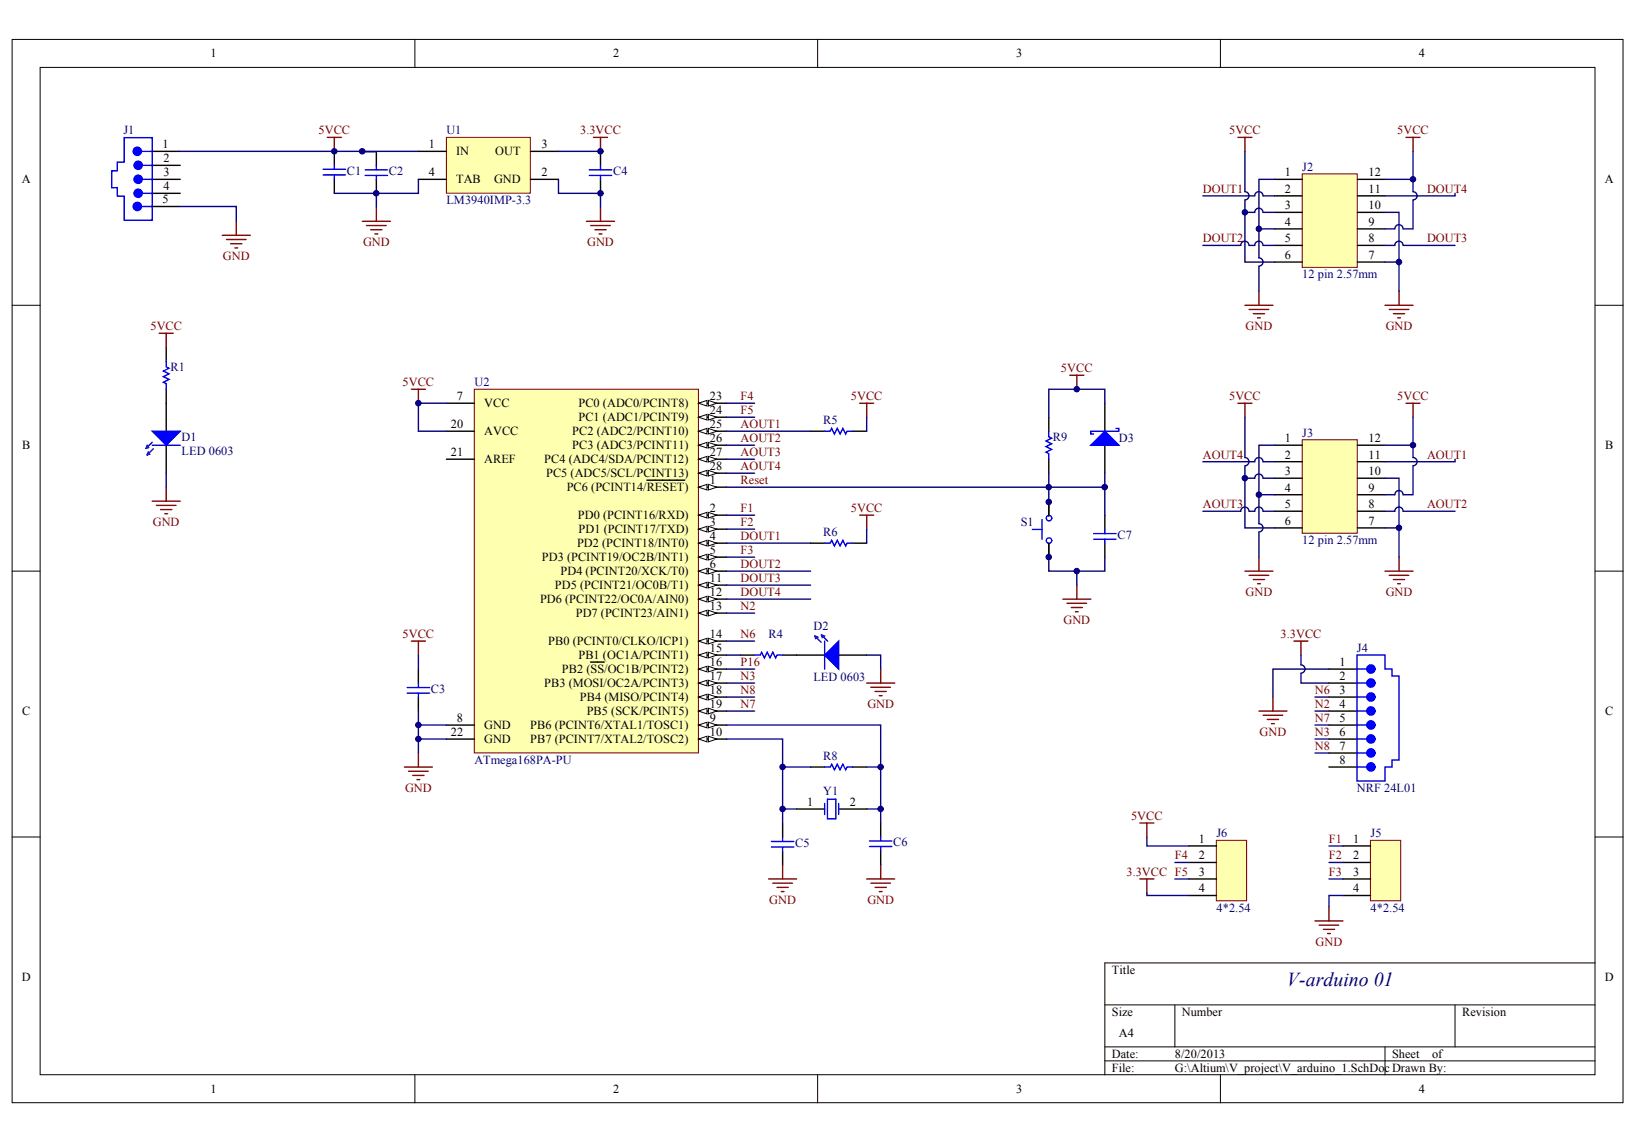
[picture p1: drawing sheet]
<svg xmlns="http://www.w3.org/2000/svg" width="289mm" height="202mm" viewBox="0 0 289 202" stroke-linecap="round" stroke-linejoin="round" font-family="sans-serif">
<defs><g id="words">
<text font-size="3.5" fill="#000080" x="227" y="174">V-arduino 01</text>
<g font-size="2.2">
<text x="37.1" y="10.1">1</text>
<text x="108.2" y="10.1">2</text>
<text x="179.2" y="10.1">3</text>
<text x="250.3" y="10.1">4</text>
<text x="28.7" y="26.2">1</text>
<text x="28.8" y="28.6">2</text>
<text x="75.7" y="26.2">1</text>
<text x="80.5" y="27.4">IN</text>
<text x="87.4" y="27.4">OUT</text>
<text x="95.5" y="26.2">3</text>
<text x="3.8" y="32.3">A</text>
<text x="28.7" y="35.9">5</text>
<text x="28.8" y="31.1">3</text>
<text x="28.8" y="33.6">4</text>
<text x="75.7" y="31.1">4</text>
<text x="80.5" y="32.3">TAB</text>
<text x="87.1" y="32.3">GND</text>
<text x="95.5" y="31.1">2</text>
<text x="226.6" y="31.1">1</text>
<text x="226.6" y="34">2</text>
<text x="241.4" y="34">11</text>
<text x="241.4" y="31.1">12</text>
<text x="283.1" y="32.3">A</text>
<text x="226.6" y="36.9">3</text>
<text x="226.6" y="39.8">4</text>
<text x="241.4" y="39.8">9</text>
<text x="241.4" y="36.9">10</text>
<text x="226.6" y="42.8">5</text>
<text x="226.6" y="45.7">6</text>
<text x="241.4" y="45.7">7</text>
<text x="241.4" y="42.8">8</text>
<text x="80.6" y="70.6">7</text>
<text x="85.4" y="71.8">VCC</text>
<text x="102" y="71.8">PC0 (ADC0/PCINT8)</text>
<text x="125.2" y="70.6">23</text>
<text x="79.5" y="75.5">20</text>
<text x="85.4" y="76.8">AVCC</text>
<text x="100.9" y="76.8">PC2 (ADC2/PCINT10)</text>
<text x="102" y="74.3">PC1 (ADC1/PCINT9)</text>
<text x="125.2" y="73.1">24</text>
<text x="125.2" y="75.5">25</text>
<text x="125.2" y="78">26</text>
<text x="226.6" y="78">1</text>
<text x="241.4" y="78">12</text>
<text x="3.9" y="79.2">B</text>
<text x="79.5" y="80.5">21</text>
<text x="85.4" y="81.7">AREF</text>
<text x="96" y="81.7">PC4 (ADC4/SDA/PCINT12)</text>
<text x="100.9" y="79.2">PC3 (ADC3/PCINT11)</text>
<text x="125.2" y="80.5">27</text>
<text x="125.2" y="82.9">28</text>
<text x="226.6" y="80.9">2</text>
<text x="226.6" y="83.8">3</text>
<text x="241.4" y="83.8">10</text>
<text x="241.4" y="80.9">11</text>
<text x="283.1" y="79.2">B</text>
<text x="96.3" y="84.2">PC5 (ADC5/SCL/PCINT13)</text>
<text x="100" y="86.6">PC6 (PCINT14/RESET)</text>
<text x="125.2" y="85.4">1</text>
<text x="226.6" y="86.7">4</text>
<text x="226.6" y="89.6">5</text>
<text x="241.4" y="89.6">8</text>
<text x="241.4" y="86.7">9</text>
<text x="101.9" y="91.6">PD0 (PCINT16/RXD)</text>
<text x="102.1" y="94">PD1 (PCINT17/TXD)</text>
<text x="125.2" y="90.3">2</text>
<text x="125.2" y="92.8">3</text>
<text x="125.2" y="95.3">4</text>
<text x="226.6" y="92.6">6</text>
<text x="241.4" y="92.6">7</text>
<text x="95.6" y="99">PD3 (PCINT19/OC2B/INT1)</text>
<text x="98.9" y="101.4">PD4 (PCINT20/XCK/T0)</text>
<text x="101.8" y="96.5">PD2 (PCINT18/INT0)</text>
<text x="125.2" y="97.7">5</text>
<text x="125.2" y="100.2">6</text>
<text x="95.3" y="106.4">PD6 (PCINT22/OC0A/AIN0)</text>
<text x="97.9" y="103.9">PD5 (PCINT21/OC0B/T1)</text>
<text x="125.2" y="102.7">11</text>
<text x="125.2" y="105.1">12</text>
<text x="125.2" y="107.6">13</text>
<text x="96.7" y="113.8">PB0 (PCINT0/CLKO/ICP1)</text>
<text x="101.6" y="108.8">PD7 (PCINT23/AIN1)</text>
<text x="125.2" y="112.6">14</text>
<text x="99.1" y="118.7">PB2 (SS/OC1B/PCINT2)</text>
<text x="102" y="116.3">PB1 (OC1A/PCINT1)</text>
<text x="125.2" y="115">15</text>
<text x="125.2" y="117.5">16</text>
<text x="125.2" y="120">17</text>
<text x="236.3" y="120">2</text>
<text x="236.3" y="117.5">1</text>
<text x="96" y="121.2">PB3 (MOSI/OC2A/PCINT3)</text>
<text x="102.3" y="123.7">PB4 (MISO/PCINT4)</text>
<text x="125.2" y="122.4">18</text>
<text x="125.2" y="124.9">19</text>
<text x="236.3" y="122.4">3</text>
<text x="236.3" y="124.9">4</text>
<text x="3.9" y="126.1">C</text>
<text x="79.5" y="129.8">22</text>
<text x="80.6" y="127.4">8</text>
<text x="85.4" y="128.6">GND</text>
<text x="85.4" y="131.1">GND</text>
<text x="93.5" y="128.6">PB6 (PCINT6/XTAL1/TOSC1)</text>
<text x="93.5" y="131.1">PB7 (PCINT7/XTAL2/TOSC2)</text>
<text x="103.5" y="126.1">PB5 (SCK/PCINT5)</text>
<text x="125.2" y="127.4">9</text>
<text x="125.2" y="129.8">10</text>
<text x="236.3" y="127.4">5</text>
<text x="236.3" y="129.8">6</text>
<text x="283.1" y="126.1">C</text>
<text x="236.3" y="132.3">7</text>
<text x="236.3" y="134.8">8</text>
<text x="142.4" y="142.2">1</text>
<text x="149.9" y="142.2">2</text>
<text x="211.5" y="148.7">1</text>
<text x="238.7" y="148.7">1</text>
<text x="211.5" y="151.6">2</text>
<text x="211.5" y="154.5">3</text>
<text x="238.7" y="151.6">2</text>
<text x="238.7" y="154.5">3</text>
<text x="211.5" y="157.4">4</text>
<text x="238.7" y="157.4">4</text>
<text x="3.8" y="173">D</text>
<text x="196.1" y="171.8">Title</text>
<text x="283.1" y="173">D</text>
<text x="196.1" y="179.2">Size</text>
<text x="208.5" y="179.2">Number</text>
<text x="257.9" y="179.2">Revision</text>
<text x="197.4" y="182.9">A4</text>
<text x="196.1" y="186.6">Date:</text>
<text x="196.1" y="189.1">File:</text>
<text x="207.2" y="186.6">8/20/2013</text>
<text x="207.2" y="189.1">G:\Altium\V_project\V_arduino_1.SchDocDrawn By:</text>
<text x="245.5" y="186.6">Sheet</text>
<text x="252.6" y="186.6">of</text>
<text x="37.1" y="192.8">1</text>
<text x="108.2" y="192.8">2</text>
<text x="179.2" y="192.8">3</text>
<text x="250.3" y="192.8">4</text>
</g>
<g font-size="2.2" fill="#000080">
<text x="21.8" y="23.7">J1</text>
<text x="78.7" y="23.7">U1</text>
<text x="61.2" y="30.8">C1</text>
<text x="68.6" y="30.9">C2</text>
<text x="108.1" y="30.9">C4</text>
<text x="229.7" y="30.1">J2</text>
<text x="78.7" y="36">LM3940IMP-3.3</text>
<text x="229.7" y="49.1">12 pin 2.57mm</text>
<text x="30.1" y="65.4">R1</text>
<text x="83.7" y="68.1">U2</text>
<text x="32" y="77.7">D1</text>
<text x="145.2" y="74.8">R5</text>
<text x="185.7" y="77.7">R9</text>
<text x="197.4" y="78">D3</text>
<text x="229.7" y="77">J3</text>
<text x="32" y="80.2">LED 0603</text>
<text x="145.2" y="94.5">R6</text>
<text x="180.1" y="92.8">S1</text>
<text x="197.1" y="95.1">C7</text>
<text x="229.7" y="96">12 pin 2.57mm</text>
<text x="135.6" y="112.6">R4</text>
<text x="143.5" y="111.2">D2</text>
<text x="239.4" y="115">J4</text>
<text x="76" y="122.2">C3</text>
<text x="143.5" y="120.2">LED 0603</text>
<text x="83.7" y="134.8">ATmega168PA-PU</text>
<text x="145.2" y="134">R8</text>
<text x="145.2" y="140.2">Y1</text>
<text x="239.4" y="139.7">NRF 24L01</text>
<text x="140.3" y="149.4">C5</text>
<text x="157.6" y="149.3">C6</text>
<text x="214.6" y="147.7">J6</text>
<text x="241.8" y="147.7">J5</text>
<text x="214.6" y="160.9">4*2.54</text>
<text x="241.8" y="160.9">4*2.54</text>
</g>
<g font-size="2.2" fill="#800000">
<text x="56.2" y="23.7">5VCC</text>
<text x="102.3" y="23.7">3.3VCC</text>
<text x="216.8" y="23.7">5VCC</text>
<text x="246.4" y="23.7">5VCC</text>
<text x="212.2" y="34">DOUT1</text>
<text x="251.7" y="34">DOUT4</text>
<text x="39.3" y="45.9">GND</text>
<text x="64" y="43.4">GND</text>
<text x="103.6" y="43.4">GND</text>
<text x="212.2" y="42.8">DOUT2</text>
<text x="251.7" y="42.8">DOUT3</text>
<text x="26.5" y="58.3">5VCC</text>
<text x="219.7" y="58.3">GND</text>
<text x="244.4" y="58.3">GND</text>
<text x="187.1" y="65.7">5VCC</text>
<text x="71" y="68.1">5VCC</text>
<text x="130.6" y="70.6">F4</text>
<text x="150.1" y="70.6">5VCC</text>
<text x="216.8" y="70.6">5VCC</text>
<text x="246.4" y="70.6">5VCC</text>
<text x="130.6" y="75.5">AOUT1</text>
<text x="130.6" y="78">AOUT2</text>
<text x="130.6" y="73.1">F5</text>
<text x="130.6" y="80.5">AOUT3</text>
<text x="130.6" y="82.9">AOUT4</text>
<text x="212.2" y="80.9">AOUT4</text>
<text x="251.7" y="80.9">AOUT1</text>
<text x="130.6" y="85.4">Reset</text>
<text x="212.2" y="89.6">AOUT3</text>
<text x="251.7" y="89.6">AOUT2</text>
<text x="27" y="92.8">GND</text>
<text x="130.6" y="95.3">DOUT1</text>
<text x="130.6" y="90.3">F1</text>
<text x="130.6" y="92.8">F2</text>
<text x="150.1" y="90.3">5VCC</text>
<text x="130.6" y="100.2">DOUT2</text>
<text x="130.6" y="97.7">F3</text>
<text x="130.6" y="107.6">N2</text>
<text x="130.6" y="102.7">DOUT3</text>
<text x="130.6" y="105.1">DOUT4</text>
<text x="219.7" y="105.1">GND</text>
<text x="244.4" y="105.1">GND</text>
<text x="71" y="112.6">5VCC</text>
<text x="130.6" y="112.6">N6</text>
<text x="187.6" y="110.1">GND</text>
<text x="225.9" y="112.6">3.3VCC</text>
<text x="130.6" y="120">N3</text>
<text x="130.6" y="117.5">P16</text>
<text x="130.6" y="124.9">N7</text>
<text x="130.6" y="122.4">N8</text>
<text x="153" y="124.9">GND</text>
<text x="231.9" y="124.9">N2</text>
<text x="231.9" y="122.4">N6</text>
<text x="222.2" y="129.8">GND</text>
<text x="231.9" y="129.8">N3</text>
<text x="231.9" y="127.4">N7</text>
<text x="231.9" y="132.3">N8</text>
<text x="71.5" y="139.7">GND</text>
<text x="199.5" y="144.6">5VCC</text>
<text x="234.4" y="148.7">F1</text>
<text x="198.7" y="154.5">3.3VCC F5</text>
<text x="207.2" y="151.6">F4</text>
<text x="234.4" y="151.6">F2</text>
<text x="234.4" y="154.5">F3</text>
<text x="135.7" y="159.4">GND</text>
<text x="153" y="159.4">GND</text>
<text x="232.1" y="166.8">GND</text>
</g>
</g></defs>
<g fill="#fff" stroke="#000" stroke-width=".18">
<path d="M2.1 7h284.2v187.5h-284.2z"/>
<path d="M7.1 11.9h274.2v177.7h-274.2z"/>
</g>
<g fill="none" stroke="#000" stroke-width=".18">
<path d="M73.2 7v4.9M144.2 7v4.9M215.3 7v4.9M2.1 53.8h5M281.4 53.8h4.9M2.1 100.7h5M281.4 100.7h4.9M2.1 147.6h5M281.4 147.6h4.9M194.9 177.3h86.5M207.2 177.3v7.4M256.7 177.3v7.4"/>
<path d="M281.4 169.8h-86.5v19.8M73.2 189.6v4.9M144.2 189.6v4.9M194.9 184.7h86.5M194.9 187.1h86.5M215.3 189.6v4.9M244.3 184.7v4.9"/>
</g>
<path d="M83.7 68.7h39.5v64.1h-39.5z" fill="#ffffb0" stroke="#800000" stroke-width=".18"/>
<path d="M123.2 85.9h5" fill="none" stroke="#000" stroke-width=".25"/>
<g fill="#fff" stroke="#000" stroke-width=".18">
<path d="M123.2 85.9l1.5-.5v1z"/>
<path d="M124.9 85.4l1.5 .5-1.5 .5z"/>
</g>
<path d="M114.1 84.7h6.7M123.2 90.9h5" fill="none" stroke="#000" stroke-width=".25"/>
<g fill="#fff" stroke="#000" stroke-width=".18">
<path d="M123.2 90.9l1.5-.5v1z"/>
<path d="M124.9 90.4l1.5 .5-1.5 .5z"/>
</g>
<path d="M123.2 93.3h5" fill="none" stroke="#000" stroke-width=".25"/>
<g fill="#fff" stroke="#000" stroke-width=".18">
<path d="M123.2 93.3l1.5-.5v1z"/>
<path d="M124.9 92.8l1.5 .5-1.5 .5z"/>
</g>
<path d="M123.2 95.8h5" fill="none" stroke="#000" stroke-width=".25"/>
<g fill="#fff" stroke="#000" stroke-width=".18">
<path d="M123.2 95.8l1.5-.5v1z"/>
<path d="M124.9 95.3l1.5 .5-1.5 .5z"/>
</g>
<path d="M123.2 98.3h5" fill="none" stroke="#000" stroke-width=".25"/>
<g fill="#fff" stroke="#000" stroke-width=".18">
<path d="M123.2 98.3l1.5-.5v1z"/>
<path d="M124.9 97.8l1.5 .5-1.5 .5z"/>
</g>
<path d="M123.2 100.7h5" fill="none" stroke="#000" stroke-width=".25"/>
<g fill="#fff" stroke="#000" stroke-width=".18">
<path d="M123.2 100.7l1.5-.5v1z"/>
<path d="M124.9 100.2l1.5 .5-1.5 .5z"/>
</g>
<path d="M78.7 71.1h5M78.7 127.9h5M123.2 127.9h5" fill="none" stroke="#000" stroke-width=".25"/>
<g fill="#fff" stroke="#000" stroke-width=".18">
<path d="M123.2 127.9l1.5-.5v1z"/>
<path d="M124.9 127.4l1.5 .5-1.5 .5z"/>
</g>
<path d="M123.2 130.4h5" fill="none" stroke="#000" stroke-width=".25"/>
<g fill="#fff" stroke="#000" stroke-width=".18">
<path d="M123.2 130.4l1.5-.5v1z"/>
<path d="M124.9 129.9l1.5 .5-1.5 .5z"/>
</g>
<path d="M123.2 103.2h5" fill="none" stroke="#000" stroke-width=".25"/>
<g fill="#fff" stroke="#000" stroke-width=".18">
<path d="M123.2 103.2l1.5-.5v1z"/>
<path d="M124.9 102.7l1.5 .5-1.5 .5z"/>
</g>
<path d="M123.2 105.7h5" fill="none" stroke="#000" stroke-width=".25"/>
<g fill="#fff" stroke="#000" stroke-width=".18">
<path d="M123.2 105.7l1.5-.5v1z"/>
<path d="M124.9 105.2l1.5 .5-1.5 .5z"/>
</g>
<path d="M123.2 108.1h5" fill="none" stroke="#000" stroke-width=".25"/>
<g fill="#fff" stroke="#000" stroke-width=".18">
<path d="M123.2 108.1l1.5-.4v.9z"/>
<path d="M124.9 107.7l1.5 .4-1.5 .5z"/>
</g>
<path d="M123.2 113.1h5" fill="none" stroke="#000" stroke-width=".25"/>
<g fill="#fff" stroke="#000" stroke-width=".18">
<path d="M123.2 113.1l1.5-.5v1z"/>
<path d="M124.9 112.6l1.5 .5-1.5 .5z"/>
</g>
<path d="M123.2 115.6h5" fill="none" stroke="#000" stroke-width=".25"/>
<g fill="#fff" stroke="#000" stroke-width=".18">
<path d="M123.2 115.6l1.5-.5v.9z"/>
<path d="M124.9 115.1l1.5 .5-1.5 .4z"/>
</g>
<path d="M123.2 118h5" fill="none" stroke="#000" stroke-width=".25"/>
<g fill="#fff" stroke="#000" stroke-width=".18">
<path d="M123.2 118l1.5-.5v1z"/>
<path d="M124.9 117.5l1.5 .5-1.5 .5z"/>
</g>
<path d="M104.2 116.8h2.4M123.2 120.5h5" fill="none" stroke="#000" stroke-width=".25"/>
<g fill="#fff" stroke="#000" stroke-width=".18">
<path d="M123.2 120.5l1.5-.5v1z"/>
<path d="M124.9 120l1.5 .5-1.5 .5z"/>
</g>
<path d="M123.2 123h5" fill="none" stroke="#000" stroke-width=".25"/>
<g fill="#fff" stroke="#000" stroke-width=".18">
<path d="M123.2 123l1.5-.5v.9z"/>
<path d="M124.9 122.5l1.5 .5-1.5 .4z"/>
</g>
<path d="M123.2 125.4h5" fill="none" stroke="#000" stroke-width=".25"/>
<g fill="#fff" stroke="#000" stroke-width=".18">
<path d="M123.2 125.4l1.5-.5v1z"/>
<path d="M124.9 124.9l1.5 .5-1.5 .5z"/>
</g>
<path d="M78.7 76.1h5M123.2 71.1h5M78.7 81h5M78.7 130.4h5" fill="none" stroke="#000" stroke-width=".25"/>
<g fill="#fff" stroke="#000" stroke-width=".18">
<path d="M123.2 71.1l1.5-.5v1z"/>
<path d="M124.9 70.6l1.5 .5-1.5 .5z"/>
</g>
<path d="M123.2 73.6h5" fill="none" stroke="#000" stroke-width=".25"/>
<g fill="#fff" stroke="#000" stroke-width=".18">
<path d="M123.2 73.6l1.5-.5v1z"/>
<path d="M124.9 73.1l1.5 .5-1.5 .5z"/>
</g>
<path d="M123.2 76.1h5" fill="none" stroke="#000" stroke-width=".25"/>
<g fill="#fff" stroke="#000" stroke-width=".18">
<path d="M123.2 76.1l1.5-.5v1z"/>
<path d="M124.9 75.6l1.5 .5-1.5 .5z"/>
</g>
<path d="M123.2 78.5h5" fill="none" stroke="#000" stroke-width=".25"/>
<g fill="#fff" stroke="#000" stroke-width=".18">
<path d="M123.2 78.5l1.5-.5v1z"/>
<path d="M124.9 78l1.5 .5-1.5 .5z"/>
</g>
<path d="M123.2 81h5" fill="none" stroke="#000" stroke-width=".25"/>
<g fill="#fff" stroke="#000" stroke-width=".18">
<path d="M123.2 81l1.5-.5v1z"/>
<path d="M124.9 80.5l1.5 .5-1.5 .5z"/>
</g>
<path d="M123.2 83.5h5" fill="none" stroke="#000" stroke-width=".25"/>
<g fill="#fff" stroke="#000" stroke-width=".18">
<path d="M123.2 83.5l1.5-.5v1z"/>
<path d="M124.9 83l1.5 .5-1.5 .5z"/>
</g>
<path d="M66.4 26.8v2.4M66.4 31.7v2.4M143 76.1h2.5M150.4 76.1h2.5M185 73.6v2.5M185 81v2.5M143 135.3h2.5M150.4 135.3h2.5M138 145.2v2.5M138 150.2v2.4M155.3 145.2v2.4M155.3 150.1v2.4" fill="none" stroke="#000" stroke-width=".25"/>
<g fill="none" stroke="#00f" stroke-width=".25">
<path d="M64.4 30h4M64.4 30.9h4M66.4 29.2v.8M66.4 30.9v.8M145.5 76.1h.9l.3-.5 .5 1 .5-1 .5 1 .5-1 .5 1 .2-.5h1M185 76.1v.9l.5 .3-1 .5 1 .5-1 .5 1 .5-1 .5 .5 .2v1M145.5 135.3h.9l.3-.5 .5 1 .5-1 .5 1 .5-1 .5 1 .2-.5h1M136.1 148.4h3.9M136.1 149.4h3.9M138 147.7v.7M138 149.4v.8M153.4 148.3h3.9"/>
<path d="M153.4 149.3h3.9M155.3 147.6v.7M155.3 149.3v.8"/>
</g>
<g fill="none" stroke="#800000" stroke-width=".25">
<path d="M151.6 71.1h2.5M152.9 71.1v2.5M155.3 118v2.5M152.9 120.5h4.9M153.6 121.2h3.5M154.4 122h1.9M155.1 122.7h.5M135.6 155h4.9M136.3 155.8h3.5M137.1 156.5h1.9M137.8 157.3h.5M138 152.6v2.4"/>
<path d="M152.9 155h4.9M153.6 155.8h3.5M154.4 156.5h1.9M155.1 157.3h.5M155.3 152.6v2.4"/>
</g>
<path d="M128.2 81h4.9M128.2 103.2h14.8M128.2 105.7h14.8M128.2 127.9h27.1v17.3M128.2 130.4h9.8v14.8M138 135.3h5M152.9 135.3h2.4M138 142.7h2.5M152.9 142.7h2.4M155.3 152.5v.1" fill="none" stroke="#0c0087" stroke-width=".25"/>
<path d="M78.7 24.2h14.8v9.9h-14.8z" fill="#ffffb0" stroke="#800000" stroke-width=".18"/>
<g fill="none" stroke="#000" stroke-width=".25">
<path d="M73.8 26.7h4.9M73.8 31.6h4.9M93.6 26.7h4.9M93.6 31.6h4.9M29.3 61.3v2.4M29.3 68.7v7.4M29.3 78.5v5M194.9 71.1v5M194.9 78.5v5M143 95.8h2.5M150.4 95.8h2.5M185 88.6v2.4"/>
<path d="M185 95.9v2.4M194.9 90.9v2.5M194.9 95.9v2.4M73.8 118.1v2.4M130.6 115.6h2.5M138 115.6h7.5M147.9 115.6h5M73.8 123v2.4"/>
</g>
<g fill="none" stroke="#800000" stroke-width=".25">
<path d="M41.7 39v2.5M57.7 24.2h2.5M59 24.2v2.5M63.9 39h5M64.7 39.8h3.4M66.4 36.6v2.4M103.5 39h4.9M104.2 39.8h3.5M104.7 24.2h2.5M105.9 24.2v2.5M105.9 36.6v2.4M28.1 58.8h2.5"/>
<path d="M29.3 58.8v2.5M39.2 41.5h4.9M39.9 42.2h3.5M40.7 43h2M41.4 43.7h.5M65.4 40.5h2M66.1 41.3h.5M104.9 40.5h2M105.7 41.3h.5M72.6 68.7h2.4M73.8 68.7v2.4M188.7 66.2h2.5"/>
<path d="M189.9 66.2v2.5M26.8 88.4h5M27.6 89.1h3.4M28.3 89.9h2M29.1 90.6h.5M29.3 85.9v2.5M151.6 90.9h2.5M152.9 90.9v2.4M187.5 105.7h4.9M188.2 106.4h3.5M188.9 107.2h2M189.7 107.9h.5"/>
<path d="M189.9 103.2v2.5M71.3 135.3h5M72.1 136h3.4M72.8 136.8h2M73.6 137.5h.4M73.8 132.8v2.5"/>
</g>
<g fill="none" stroke="#00f" stroke-width=".25">
<path d="M26.8 78.5h5M29.3 63.7v1l.5 .3-1 .4 1 .5-1 .5 1 .5-1 .5 .5 .3v1M196.9 75.6h.5v.5h-5v.5h.5M145.5 95.8h.9l.3-.5 .5 1 .5-1 .5 1 .5-1 .5 1 .2-.5h1M182.1 93.4h1.7M183.8 91.7v3.4M192.9 94.1h4M192.9 95.1h4M194.9 93.4v.7M194.9 95.1v.8M133.1 115.6h1l.2-.5 .5 .9 .5-.9 .5 .9 .5-.9 .5 .9 .3-.4h.9M145.5 113.1v4.9"/>
<path d="M71.8 121.3h4M71.8 122.3h4M73.8 120.5v.8M73.8 122.3v.7"/>
<circle cx="185" cy="91.4" r=".48"/>
<circle cx="185" cy="95.3" r=".48"/>
</g>
<g fill="#00f" stroke="#00f" stroke-width=".25">
<path d="M192.4 78.5l2.5-2.4 2.5 2.4z"/>
<path d="M26.8 76.1h5l-2.5 2.4z"/>
<path d="M145.5 115.6l2.4-2.5v4.9z"/>
</g>
<g fill="none" stroke="#0c0087" stroke-width=".25">
<path d="M73.8 31.6v2.5h-7.4v2.5M98.5 31.6v2.5h7.4M105.9 34v2.6M128.2 76.1h14.8M152.9 73.6v2.5M194.9 71.1v-2.4h-9.9v4.9M128.2 95.8h14.8M152.9 93.3v2.5M185 98.3v2.4h9.9v-2.4M185 83.5v2.4h-56.8M194.9 85.9h-9.9v2.7M194.9 83.5v7.4"/>
<path d="M128.2 115.6h2.4M128.2 100.7h14.8M152.9 115.6h2.4v2.4M189.9 100.7v2.5M73.8 125.4v5h4.9M73.8 127.9h4.9M73.8 130.4v2.4"/>
</g>
<path d="M26 78.6l.2 .3-.5 .2zM26.8 78l-.9 1M27 79.1l-.9 1M25.9 80.2l.3-.5 .2 .4-.4 .2M143.8 112.2l.4 .2-.3 .2-.2-.4M143.9 112.3l.9 1M144.9 112l.5 .2-.4 .2-.1-.4M145 112.1l1 1" fill="none" stroke="#0000bf" stroke-width=".25"/>
<path d="M229.7 30.7h9.7v16.5h-9.7z" fill="#ffffb0" stroke="#800000" stroke-width=".18"/>
<g fill="none" stroke="#000" stroke-width=".25">
<path d="M26.7 36.4h4.9M26.7 26.7h4.9M26.8 31.6h5M26.8 34.1h5M26.8 29.2h5M224.9 31.6h4.8M224.9 34.5h4.8M224.9 37.5h4.8M239.4 31.6h4.9M239.4 34.5h4.9M239.4 37.5h4.9M224.9 40.4h4.8"/>
<path d="M224.9 43.3h4.8M224.9 46.2h4.8M239.4 40.4h4.9M239.4 43.3h4.9M239.4 46.2h4.9M234.4 118h5M234.4 120.5h5M234.4 123h5M234.4 125.4h5M234.4 127.9h5M234.4 130.4h5M234.4 132.8h5"/>
<path d="M234.4 135.3h5"/>
</g>
<path d="M219.6 37.5v8.7h5.3M244.3 37.5h2.5v8.7h-2.5M256.7 34.1v.4h-12.4M246.8 46.2v5.2" fill="none" stroke="#000080" stroke-width=".25"/>
<g fill="none" stroke="#800000" stroke-width=".25">
<path d="M218.4 24.2h2.4M219.6 24.2v2.5M248 24.2h2.5M249.2 24.2v2.5M219.6 53.8h4.9M220.3 54.6h3.5M221.1 55.3h1.9M221.8 56.1h.5M222.1 51.4v2.4M244.3 53.8h4.9M245 54.6h3.5M245.8 55.3h2"/>
<path d="M246.5 56.1h.5M246.8 51.4v2.4M72.6 113.1h2.4M73.8 113.1v2.5M228.2 113.1h2.5M229.5 113.1v2.5M222.1 125.4h4.9M222.8 126.2h3.5M223.5 126.9h2M224.3 127.6h.5M224.5 123v2.4"/>
</g>
<g fill="none" stroke="#0c0087" stroke-width=".25">
<path d="M31.6 36.4h10.1v2.6M31.6 26.7h42.2M219.6 26.7v7.1a.74 .74 0 0 1 .7 .7 .74 .74 0 0 1-.7 .8v2.2h1.7a.73 .73 0 0 1 .7-.8 .73 .73 0 0 1 .8 .8M222.8 34.5a.73 .73 0 0 0-.8-.7 .73 .73 0 0 0-.7 .7h-9.1M222.8 34.5h2.1M222.8 37.5h2.1M224.9 31.6h-2.8v8.8h2.8M244.3 31.6h4.9M249.2 26.7v7.1a.74 .74 0 0 1 .8 .7 .74 .74 0 0 1-.8 .8v5.1h-1.7M222.1 40.4v5.1a.73 .73 0 0 1 .7 .7 .73 .73 0 0 1-.7 .7M222.1 47v4.4M222.8 43.3a.73 .73 0 0 0-.8-.8 .73 .73 0 0 0-.7 .8h-1a.74 .74 0 0 0-.7-.8 .74 .74 0 0 0-.8 .8h-6.6"/>
<path d="M222.8 43.3h2.1M247.5 40.4a.73 .73 0 0 0-.7-.8 .73 .73 0 0 0-.8 .8h-1.7M247.5 43.3a.73 .73 0 0 0-.7-.8 .73 .73 0 0 0-.8 .8h-1.7M247.5 43.3h9.2M78.7 71.1h-4.9v5h4.9M128.2 78.5h4.9M29.3 83.5v2.4M128.2 83.5h4.9M128.2 108.1h4.9M128.2 113.1h4.9M128.2 118h4.9M128.2 120.5h4.9"/>
<path d="M128.2 123h4.9M128.2 125.4h4.9M231.9 123h2.5M231.9 125.4h2.5M231.9 127.9h2.5M231.9 130.4h2.5"/>
</g>
<g fill="none" stroke="#00f" stroke-width=".25">
<path d="M21.9 24.3h4.9v14.5h-4.9v-4.2h-1.2v-1.5h-1v-3h1v-1.5h1.2zM25 36.4h1.7M25 26.7h1.7M25.1 31.6h1.7M25.1 34.1h1.7M25.1 29.2h1.7M239.4 115.6h4.9v2.4h1.2v1.3h1.3v14.8h-1.3v1.2h-1.2v2.5h-4.9zM239.4 118h1.7M239.4 120.5h1.7M239.4 125.4h1.7M239.4 123h1.7M239.4 130.4h1.7"/>
<path d="M239.4 132.8h1.7M239.4 135.3h1.7M239.4 127.9h1.7"/>
</g>
<g fill="#00f" stroke="#00f" stroke-width=".25">
<circle cx="241.8" cy="120.5" r=".73"/>
<circle cx="241.8" cy="125.4" r=".73"/>
<circle cx="241.8" cy="122.9" r=".73"/>
<circle cx="241.8" cy="118" r=".73"/>
<circle cx="241.8" cy="127.9" r=".73"/>
<circle cx="241.8" cy="130.3" r=".73"/>
<circle cx="241.8" cy="132.8" r=".73"/>
<circle cx="241.8" cy="135.3" r=".73"/>
<circle cx="24.4" cy="31.6" r=".73"/>
<circle cx="24.4" cy="34.1" r=".73"/>
<circle cx="24.4" cy="29.2" r=".73"/>
<circle cx="24.2" cy="36.4" r=".73"/>
<circle cx="24.2" cy="26.7" r=".73"/>
</g>
<path d="M229.7 77.6h9.7v16.5h-9.7z" fill="#ffffb0" stroke="#800000" stroke-width=".18"/>
<g fill="none" stroke="#000" stroke-width=".25">
<path d="M59 26.7v2.4M59 31.6v2.4M105.9 26.8v2.4M105.9 31.7v2.4M224.9 78.5h4.8M239.4 78.5h4.9M224.9 81.4h4.8M224.9 84.4h4.8M224.9 87.3h4.8M224.9 90.2h4.8M224.9 93.1h4.8M239.4 81.4h4.9"/>
<path d="M239.4 84.4h4.9M239.4 87.3h4.9M239.4 90.2h4.9M239.4 93.1h4.9"/>
</g>
<path d="M219.6 84.4v8.7h5.3M244.3 84.4h2.5v8.7h-2.5M246.8 93.1v5.2M256.7 81v.4h-12.4" fill="none" stroke="#000080" stroke-width=".25"/>
<g fill="none" stroke="#800000" stroke-width=".25">
<path d="M218.4 71.1h2.4M219.6 71.1v2.5M248 71.1h2.5M249.2 71.1v2.5M222.1 98.3v2.4M246.8 98.3v2.4M219.6 100.7h4.9M220.3 101.5h3.5M221.1 102.2h1.9M221.8 103h.5M244.3 100.7h4.9M245 101.5h3.5"/>
<path d="M245.8 102.2h2M246.5 103h.5"/>
</g>
<g fill="none" stroke="#0c0087" stroke-width=".25">
<path d="M59 34l7.4 .1M59 26.7v.1M63.9 26.7l2.5 .1M98.5 26.7l7.4 .1M219.6 73.6v7.1a.73 .73 0 0 1 .7 .7 .73 .73 0 0 1-.7 .8M224.9 78.5h-2.8v8.8h2.8M244.3 78.5h4.9M249.2 73.6v7.1a.73 .73 0 0 1 .8 .7 .73 .73 0 0 1-.8 .8M219.6 82.2v2.2h1.7a.73 .73 0 0 1 .7-.8 .73 .73 0 0 1 .8 .8M222.1 87.3v5.1a.73 .73 0 0 1 .7 .7 .73 .73 0 0 1-.7 .7v4.5M222.8 81.4a.73 .73 0 0 0-.8-.7 .73 .73 0 0 0-.7 .7h-9.1M222.8 90.2a.73 .73 0 0 0-.8-.8 .73 .73 0 0 0-.7 .8h-1a.74 .74 0 0 0-.7-.8 .74 .74 0 0 0-.8 .8h-6.6"/>
<path d="M222.8 81.4h2.1M222.8 90.2h2.1M222.8 84.4h2.1M247.5 87.3a.73 .73 0 0 0-.7-.8 .73 .73 0 0 0-.8 .8h-1.7M247.5 90.2a.73 .73 0 0 0-.7-.8 .73 .73 0 0 0-.8 .8h-1.7M247.5 90.2h9.2M249.2 82.2v5.1h-1.7M73.8 115.6v2.5"/>
</g>
<path d="M57 30.8h3.9M57 29.9h3.9M59 29.1v.8M59 30.8v.8M103.9 30.9h4M103.9 30h4M105.9 29.2v.8M105.9 30.9v.8" fill="none" stroke="#00f" stroke-width=".25"/>
<path d="M241.7 148.2h5.4v10.7h-5.4z" fill="#ffffb0" stroke="#800000" stroke-width=".18"/>
<path d="M236.9 149.2h4.9M236.9 152.1h4.9M236.9 155h4.9M236.9 158h4.9" fill="none" stroke="#000" stroke-width=".25"/>
<path d="M214.5 148.2h5.4v10.7h-5.4z" fill="#ffffb0" stroke="#800000" stroke-width=".18"/>
<path d="M140.5 142.7h5M147.9 142.7h5M209.7 149.2h4.9M209.7 152.1h4.9M209.7 155h4.9M209.7 158h4.9" fill="none" stroke="#000" stroke-width=".25"/>
<g fill="none" stroke="#0c0087" stroke-width=".25">
<path d="M128.2 71.1h4.9M128.2 73.6h4.9M128.2 90.9h4.9M128.2 93.3h4.9M128.2 98.3h4.9M229.5 115.6v1.7a.74 .74 0 0 1 .7 .7 .74 .74 0 0 1-.7 .8v1.7h4.9M234.4 118h-9.9v5M231.9 132.8h2.5M202.3 147.6v1.6h7.4M202.3 157.5v.5h7.4M207.2 152.1h2.5M207.2 155h2.5"/>
<path d="M234.4 149.2h2.5M234.4 152.1h2.5M234.4 155h2.5M236.9 158h-2.5v2"/>
</g>
<path d="M201.1 155h2.4M201.1 145.2h2.4M202.3 145.2v2.4M202.3 155v2.5M234.4 160v2.4M231.9 162.4h5M232.7 163.2h3.4M233.4 163.9h2M234.2 164.7h.5" fill="none" stroke="#800000" stroke-width=".25"/>
<path d="M145.5 141.7v2M146 141h1.4v3.4h-1.4zM147.9 141.7v2" fill="none" stroke="#00f" stroke-width=".25"/>
<g fill="#000080" stroke="#000080" stroke-width=".18">
<circle cx="59" cy="26.7" r=".48"/>
<circle cx="63.9" cy="26.7" r=".49"/>
<circle cx="66.4" cy="34.1" r=".49"/>
<circle cx="73.8" cy="130.3" r=".48"/>
<circle cx="73.8" cy="127.9" r=".48"/>
<circle cx="73.8" cy="71.1" r=".48"/>
<circle cx="105.9" cy="34.1" r=".48"/>
<circle cx="105.9" cy="26.7" r=".48"/>
<circle cx="138" cy="142.7" r=".48"/>
<circle cx="138" cy="135.3" r=".48"/>
<circle cx="155.3" cy="142.7" r=".48"/>
<circle cx="155.3" cy="135.3" r=".48"/>
<circle cx="185" cy="98.3" r=".48"/>
<circle cx="185" cy="88.5" r=".48"/>
<circle cx="185" cy="85.9" r=".48"/>
<circle cx="189.9" cy="100.7" r=".48"/>
<circle cx="189.9" cy="68.6" r=".48"/>
<circle cx="194.9" cy="85.9" r=".49"/>
<circle cx="219.6" cy="84.3" r=".48"/>
<circle cx="219.6" cy="37.4" r=".48"/>
<circle cx="222" cy="87.3" r=".48"/>
<circle cx="222" cy="40.4" r=".48"/>
<circle cx="246.8" cy="93.1" r=".48"/>
<circle cx="246.8" cy="46.2" r=".48"/>
<circle cx="249.2" cy="78.5" r=".48"/>
<circle cx="249.2" cy="31.6" r=".48"/>
</g>
<use href="#words"/>
</svg>
